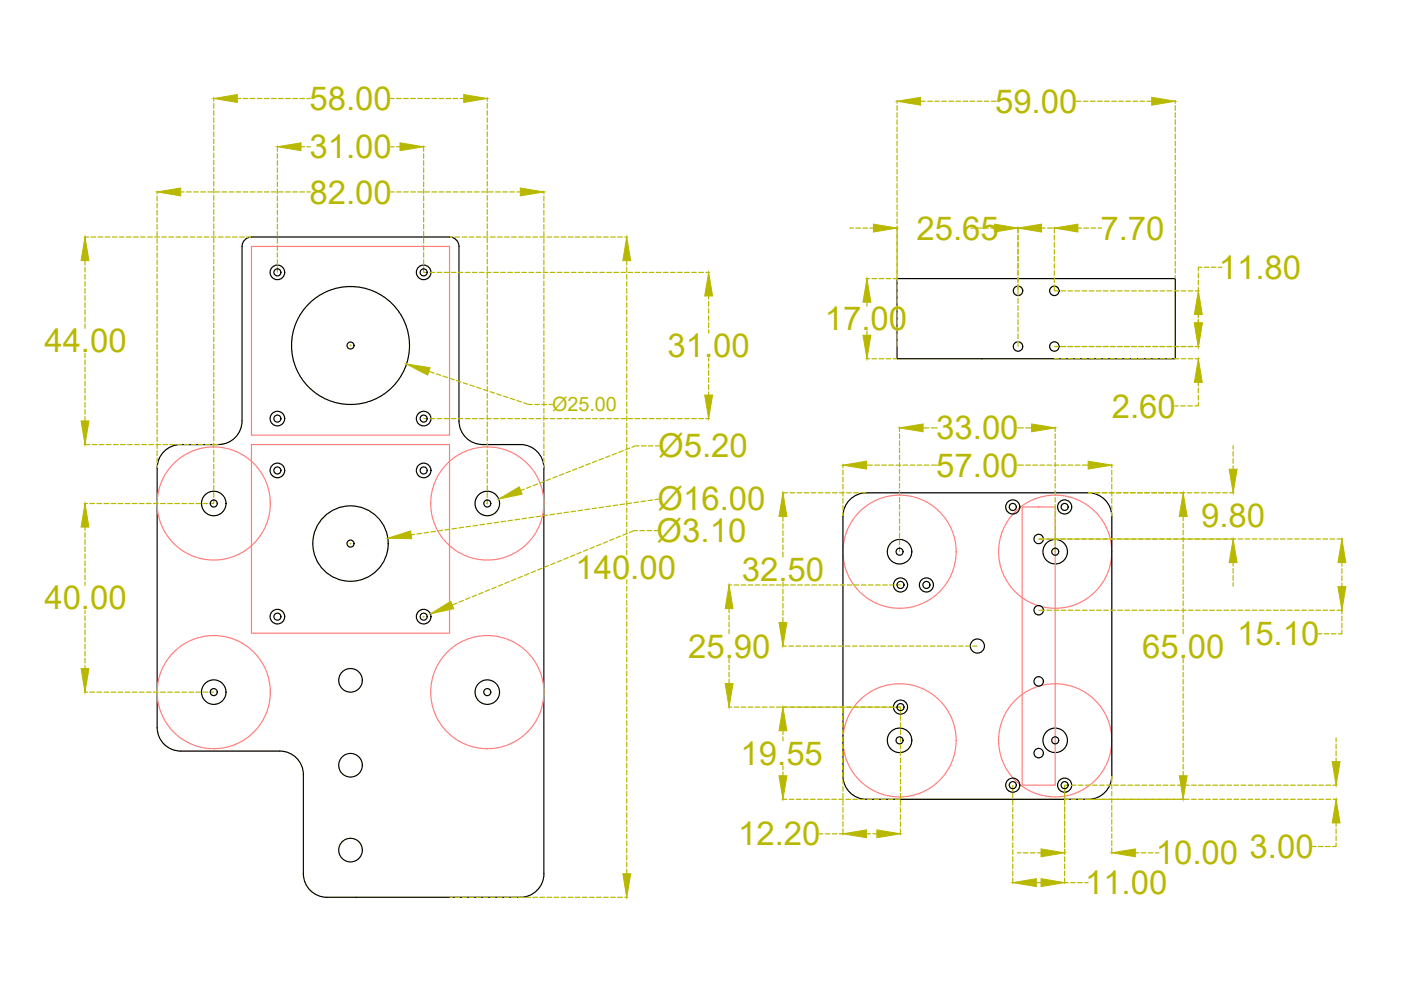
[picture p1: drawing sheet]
<svg xmlns="http://www.w3.org/2000/svg" width="297mm" height="210mm" viewBox="0 0 297 210" stroke-linecap="round" stroke-linejoin="round" font-family="sans-serif">
<defs><g id="words">
<g font-size="7" fill="#b8b800">
<text x="65.6" y="23.3">58.00</text>
<text x="211" y="23.9">59.00</text>
<text x="65.6" y="33.6">31.00</text>
<text x="65.6" y="43.2">82.00</text>
<text x="194.3" y="50.8">25.65</text>
<text x="233.3" y="50.8">7.70</text>
<text x="258.4" y="59.1">11.80</text>
<text x="174.9" y="70">17.00</text>
<text x="9.4" y="74.7">44.00</text>
<text x="141.5" y="75.7">31.00</text>
<text x="235.7" y="88.5">2.60</text>
<text x="198.5" y="93.2">33.00</text>
<text x="139.5" y="96.9">Ø5.20</text>
<text x="198.5" y="101.1">57.00</text>
<text x="139.4" y="108.2">Ø16.00</text>
<text x="254.7" y="111.8">9.80</text>
<text x="139.2" y="114.9">Ø3.10</text>
<text x="122" y="122.7">140.00</text>
<text x="157.3" y="123.2">32.50</text>
<text x="9.4" y="129.2">40.00</text>
<text x="262.3" y="136.8">15.10</text>
<text x="145.9" y="139.4">25.90</text>
<text x="242.2" y="139.4">65.00</text>
<text x="157" y="162.2">19.55</text>
<text x="156.5" y="179.2">12.20</text>
<text x="245" y="183.3">10.00</text>
<text x="264.9" y="181.9">3.00</text>
<text x="230" y="189.6">11.00</text>
</g>
<text font-size="4.2" fill="#b8b800" x="117" y="87.2">Ø25.00</text>
</g></defs>
<!-- layer: 0 -->
<g fill="none" stroke="#000" stroke-width=".25">
<path d="M190.2 59.1h59v17h-59zM33.3 99.3v55M33.3 99.2a5 5 0 0 1 5-5l8 .1a5 5 0 0 0 5-5.1v-36.9a2.01 2.01 0 0 1 2-2h42a1.99 1.99 0 0 1 2 1.9v37.1a5 5 0 0 0 5 4.9l8 .1a5 5 0 0 1 5 4.9M115.3 99.3v85.9a5 5 0 0 1-5 5h-34.8M180.5 105.7a5 5 0 0 1 3.2-1.2h47a5 5 0 0 1 5 5v55a5 5 0 0 1-5 5h-47a5 5 0 0 1-5-5v-55a5 5 0 0 1 1.8-3.8zM33.3 154.3a5 5 0 0 0 5 5h21"/>
<circle cx="58.8" cy="57.8" r="1.55"/>
<circle cx="89.8" cy="57.8" r="1.55"/>
<circle cx="74.3" cy="73.3" r="12.5"/>
<circle cx="215.8" cy="61.7" r="1"/>
<circle cx="215.8" cy="73.5" r="1"/>
<circle cx="223.5" cy="61.7" r="1"/>
<circle cx="223.5" cy="73.5" r="1"/>
<circle cx="58.8" cy="99.7" r="1.55"/>
<circle cx="58.8" cy="88.7" r="1.55"/>
<circle cx="89.8" cy="99.7" r="1.55"/>
<circle cx="89.8" cy="88.7" r="1.55"/>
<circle cx="45.3" cy="106.8" r="2.6"/>
<circle cx="74.3" cy="115.3" r="8"/>
<circle cx="103.3" cy="106.8" r="2.6"/>
<circle cx="190.7" cy="117" r="2.6"/>
<circle cx="214.7" cy="107.5" r="1.5"/>
<circle cx="220.2" cy="114.3" r="1"/>
<circle cx="223.7" cy="117" r="2.6"/>
<circle cx="225.7" cy="107.5" r="1.5"/>
<circle cx="58.8" cy="130.7" r="1.55"/>
<circle cx="89.8" cy="130.7" r="1.55"/>
<circle cx="190.9" cy="124" r="1.5"/>
<circle cx="196.4" cy="124" r="1.5"/>
<circle cx="207.2" cy="137" r="1.5"/>
<circle cx="220.2" cy="129.4" r="1"/>
<circle cx="45.3" cy="146.7" r="2.6"/>
<circle cx="103.3" cy="146.7" r="2.6"/>
<circle cx="190.7" cy="157" r="2.6"/>
<circle cx="190.9" cy="149.9" r="1.5"/>
<circle cx="220.2" cy="144.5" r="1"/>
<circle cx="220.2" cy="159.7" r="1"/>
<circle cx="223.7" cy="157" r="2.6"/>
<circle cx="214.7" cy="166.5" r="1.5"/>
<circle cx="225.7" cy="166.5" r="1.5"/>
</g>
<!-- layer: components -->
<g fill="none" stroke="#ff7f7f" stroke-width=".25">
<path d="M53.3 52.3h42v40h-42zM53.3 94.3h42v40h-42zM216.7 107.5h7v59h-7z"/>
<circle cx="45.3" cy="106.8" r="12"/>
<circle cx="103.3" cy="106.8" r="12"/>
<circle cx="190.7" cy="117" r="12"/>
<circle cx="223.7" cy="117" r="12"/>
<circle cx="45.3" cy="146.7" r="12"/>
<circle cx="103.3" cy="146.7" r="12"/>
<circle cx="190.7" cy="157" r="12"/>
<circle cx="223.7" cy="157" r="12"/>
</g>
<!-- layer: dimension -->
<g fill="none" stroke="#b8b800" stroke-width=".25">
<path d="M45.3 20.7v.8M45.3 22v.9M45.3 23.5v1M45.3 24.9v1.1M45.3 26.5v.9M45.3 28v.9M45.3 29.4v1.1M45.3 30.9v1.1M45.3 32.5v.9M45.3 34v.9M45.3 35.4v1.1M45.3 36.9v1.1"/>
<path d="M45.3 38.5v.9M45.3 39.9v1.1M50.3 20.9h.8M51.6 20.9h1M53.1 20.9h1M54.6 20.9h1M56.1 20.9h1M57.6 20.9h1M58.8 30.9v1.2M58.8 32.6v1M58.8 34.1v1M58.8 35.6v1"/>
<path d="M58.8 37.1v1M58.8 38.6v1M59.1 20.9h1M60.6 20.9h.9M62.1 20.9h1M63.5 20.9h1.1M63.8 31.1h.8M65.1 31.1h.7M65.1 20.9h.7M82.8 31.1h.8M82.8 20.9h.8M84.1 31.1h.7"/>
<path d="M84.1 20.9h1M85.6 20.9h1M87.1 20.9h1M88.6 20.9h1M89.8 30.9v1.2M89.8 32.6v1M89.8 34.1v1M89.8 35.6v1M89.8 37.1v1M89.8 38.6v1M90.1 20.9h1M91.6 20.9h1"/>
<path d="M93.1 20.9h1M94.6 20.9h1M96.1 20.9h1M97.6 20.9h.7M103.3 20.7v.8M103.3 22v.9M103.3 23.5v1M103.3 24.9v1.1M103.3 26.5v.9M103.3 28v.9M103.3 29.4v1.1M103.3 30.9v1.1"/>
<path d="M103.3 32.5v.9M103.3 34v.9M103.3 35.4v1.1M103.3 36.9v1.1M103.3 38.5v.9M103.3 39.9v1.1M190.2 21.3v.6M190.2 22.4v1M190.2 23.9v1M190.2 25.4v1M190.2 26.9v1M190.2 28.4v1"/>
<path d="M190.2 29.9v1M190.2 31.4v1M190.2 32.9v1M190.2 34.4v1M190.2 35.9v1M190.2 37.4v1M190.2 38.9v1M195.2 21.5h1M196.7 21.5h1M198.2 21.5h1M199.7 21.5h1M201.2 21.5h1"/>
<path d="M202.7 21.5h1M204.2 21.5h1M205.7 21.5h1M207.2 21.5h1M208.7 21.5h1M210.2 21.5h1M228.2 21.5h1M229.7 21.5h1M231.2 21.5h1M232.7 21.5h1M234.2 21.5h1M235.7 21.5h1"/>
<path d="M237.2 21.5h1M238.7 21.5h1M240.2 21.5h1M241.7 21.5h1M243.2 21.5h1M249.2 21.3v.6M249.2 22.4v1M249.2 23.9v1M249.2 25.4v1M249.2 26.9v1M249.2 28.4v1M249.2 29.9v1"/>
<path d="M249.2 31.4v1M249.2 32.9v1M249.2 34.4v1M249.2 35.9v1M249.2 37.4v1M249.2 38.9v1M17.8 50.3h1M18 55.3v.9M18 56.7v1M18 58.2v1M18 59.7v1M19.3 50.3h1"/>
<path d="M20.8 50.3h1M22.3 50.3h1M23.8 50.3h1M25.3 50.3h1M26.8 50.3h1M28.3 50.3h1M29.8 50.3h1M31.3 50.3h1M32.8 50.3h1M33.3 40.5v.6M33.3 41.6v1M33.3 43.1v1"/>
<path d="M33.3 44.6v1M33.3 46.1v1M33.3 47.6v1M33.3 49.1v1M33.3 50.6v1M33.3 52.1v1M33.3 53.6v1M33.3 55.1v1M33.3 56.6v1M33.3 58.1v1M33.3 59.6v1M34.3 50.3h1"/>
<path d="M35.8 50.3h1M37.3 50.3h1M38.3 40.7h.7M38.8 50.3h1M39.6 40.7h1M40.3 50.3h1M41 40.7h1.1M41.8 50.3h1M42.6 40.7h1M43.3 50.3h1M44.1 40.7h.9M44.8 50.3h1"/>
<path d="M45.3 41.4v1.1M45.3 43v.9M45.3 44.5v.9M45.3 45.9v1.1M45.3 47.4v1.1M45.3 49v.9M45.3 50.5v.9M45.3 51.9v1.1M45.3 53.4v1M45.3 55v.9M45.3 56.4v1M45.3 57.9v1.1"/>
<path d="M45.3 59.5v.9M45.6 40.7h1M46.3 50.3h1M47 40.7h1.1M47.8 50.3h1M48.6 40.7h.9M49.3 50.3h1M50.1 40.7h1M50.8 50.3h1M51.5 40.7h1.1M52.3 50.3h1M53.1 40.7h1"/>
<path d="M54.6 40.7h.9M56.1 40.7h1M57.5 40.7h1.1M58.8 40.1v1M58.8 41.6v1M58.8 43.1v1M58.8 44.6v1M58.8 46.1v1M58.8 47.6v1M58.8 49.1v1M58.8 50.6v1M58.8 52.1v1"/>
<path d="M58.8 53.6v1M58.8 55.1v1M58.8 56.6v1.1M59.1 40.7h1M60.6 40.7h.9M62.1 40.7h1M63.5 40.7h1.1M65.1 40.7h.7M82.8 40.7h.8M84.1 40.7h1M85.6 40.7h1M87.1 40.7h1"/>
<path d="M88.6 40.7h1M89.8 40.1v1M89.8 41.6v1M89.8 43.1v1M89.8 44.6v1M89.8 46.1v1M89.8 47.6v1M89.8 49.1v1M89.8 50.6v1M89.8 52.1v1M89.8 53.6v1M89.8 55.1v1"/>
<path d="M89.8 56.6v1.1M89.9 57.8h.8M90.1 40.7h1M91.2 57.8h1M91.6 40.7h1M92.7 57.8h.9M93.1 40.7h1M94.2 57.8h1M94.6 40.7h1M95.4 50.3h.6M95.6 57.8h1.1M96.1 40.7h1"/>
<path d="M96.5 50.3h1M97.2 57.8h.9M97.6 40.7h1M98 50.3h1M98.7 57.8h.9M99.1 40.7h1M99.5 50.3h1M100.1 57.8h1.1M100.6 40.7h1M101 50.3h1M101.6 57.8h1.1M102.1 40.7h1"/>
<path d="M102.5 50.3h1M103.2 57.8h.9M103.3 41.4v1.1M103.3 43v.9M103.3 44.5v.9M103.3 45.9v1.1M103.3 47.4v1.1M103.3 49v.9M103.3 50.5v.9M103.3 51.9v1.1M103.3 53.4v1M103.3 55v.9"/>
<path d="M103.3 56.4v1M103.3 57.9v1.1M103.3 59.5v.9M103.6 40.7h1M104 50.3h1M104.7 57.8h.9M105.1 40.7h1M105.5 50.3h1M106.1 57.8h1.1M106.6 40.7h1M107 50.3h1M107.7 57.8h1"/>
<path d="M108.1 40.7h1M108.5 50.3h1M109.2 57.8h.9M109.6 40.7h.7M110 50.3h1M110.7 57.8h1M111.5 50.3h1M112.1 57.8h1.1M113 50.3h1M113.7 57.8h1M114.5 50.3h1M115.2 57.8h.9"/>
<path d="M115.3 40.5v.6M115.3 41.6v1M115.3 43.1v1M115.3 44.6v1M115.3 46.1v1M115.3 47.6v1M115.3 49.1v1M115.3 50.6v1M115.3 52.1v1M115.3 53.6v1M115.3 55.1v1M115.3 56.6v1"/>
<path d="M115.3 58.1v1M115.3 59.6v1M116 50.3h1M116.6 57.8h1.1M117.5 50.3h1M118.1 57.8h1.1M119 50.3h1M119.7 57.8h.9M120.5 50.3h1M121.2 57.8h.9M122 50.3h1M122.6 57.8h1.1"/>
<path d="M123.5 50.3h1M124.1 57.8h1.1M125 50.3h1M125.7 57.8h.9M126.5 50.3h1M127.2 57.8h1M128 50.3h1M128.6 57.8h1.1M129.5 50.3h1M130.2 57.8h1M131 50.3h1M131.7 57.8h.9"/>
<path d="M132.5 50.3h.6M132.9 55.3v.9M132.9 56.7v1M132.9 58.2v1M132.9 59.7v1M133.2 57.8h1M134.6 57.8h1.1M136.2 57.8h.9M137.7 57.8h.9M139.1 57.8h1.1M140.6 57.8h1.1M142.2 57.8h.9"/>
<path d="M143.7 57.8h.9M145.1 57.8h1.1M146.6 57.8h1.1M148.2 57.8h.9M149.7 57.8h.7M180.2 48.4h.7M181.4 48.4h1M182.9 48.4h1M183.6 59.1h.8M184.4 48.4h.8M184.9 59.1h1M186.4 59.1h1"/>
<path d="M187.9 59.1h1M189.4 59.1h.7M190.2 40.4v1M190.2 41.9v1M190.2 43.4v1M190.2 44.9v1M190.2 46.4v1M190.2 47.9v1.4M190.2 49.4v1.4M190.2 50.9v1.4M190.2 52.4v1.4M190.2 53.9v1.4"/>
<path d="M190.2 55.4v1.4M190.2 56.9v1.4M190.2 58.4v1.4M205.8 48.4h.8M207.1 48.4h1M208.6 48.4h1M210.1 48.4h.7M215.8 48.2v1.2M215.8 49.8v1.1M215.8 51.3v1.1M215.8 52.8v1.1M215.8 54.3v1.1"/>
<path d="M215.8 55.8v1.1M215.8 57.3v1.1M215.8 58.8v1.1M220.8 48.4h.8M222.1 48.4h1M223.5 48.2v1.2M223.5 49.9v1M223.5 51.4v1M223.5 52.9v1M223.5 54.4v1M223.5 55.9v1M223.5 57.4v1"/>
<path d="M223.5 58.9v1M223.6 48.4h1M225.1 48.4h.7M228.5 48.4h.8M229.8 48.4h1M231.3 48.4h1M232.8 48.4h.7M249.2 40.4v1M249.2 41.9v1M249.2 43.4v1M249.2 44.9v1M249.2 46.4v1"/>
<path d="M249.2 47.9v1M249.2 49.4v1M249.2 50.9v1M249.2 52.4v1M249.2 53.9v1M249.2 55.4v1M249.2 56.9v1M249.2 58.4v.6M254.1 57.9v1M254.1 59.4v1M254.8 56.7h-.7v.7M255.3 56.7h1"/>
<path d="M256.8 56.7h1M258.3 56.7h.8M18 61.2v1M18 62.7v1M18 64.2v1M18 65.7v1M18 67.2v1M18 68.7v.9M18 74.9v.9M18 76.3v1M18 77.8v1M18 79.3v1"/>
<path d="M33.3 61.1v1M33.3 62.6v1M33.3 64.1v1M33.3 65.6v1M33.3 67.1v1M33.3 68.6v1M33.3 70.1v1M33.3 71.6v1M33.3 73.1v1M33.3 74.6v1M33.3 76.1v1M33.3 77.6v1"/>
<path d="M33.3 79.1v1M45.3 61v.9M45.3 62.4v1.1M45.3 63.9v1.1M45.3 65.5v.9M45.3 67v.9M45.3 68.4v1.1M45.3 69.9v1M45.3 71.5v.9M45.3 72.9v1M45.3 74.4v1.1M45.3 75.9v1"/>
<path d="M45.3 77.5v.9M45.3 78.9v1.1M74.2 73.3h.2M74.3 73.2v.1M90.9 78.8l1.1 .3M92.5 79.3l1 .3M93.9 79.7l1 .4M103.3 61v.9M103.3 62.4v1.1M103.3 63.9v1.1M103.3 65.5v.9M103.3 67v.9"/>
<path d="M103.3 68.4v1.1M103.3 69.9v1M103.3 71.5v.9M103.3 72.9v1M103.3 74.4v1.1M103.3 75.9v1M103.3 77.5v.9M103.3 78.9v1.1M115.3 61.1v1M115.3 62.6v1M115.3 64.1v1M115.3 65.6v1"/>
<path d="M115.3 67.1v1M115.3 68.6v1M115.3 70.1v1M115.3 71.6v1M115.3 73.1v1M115.3 74.6v1M115.3 76.1v1M115.3 77.6v1M115.3 79.1v1M132.9 61.2v1M132.9 62.7v1M132.9 64.2v1"/>
<path d="M132.9 65.7v1M132.9 67.2v1M132.9 68.7v1M132.9 70.2v1M132.9 71.7v1M132.9 73.2v1M132.9 74.7v1M132.9 76.2v1M132.9 77.7v1M132.9 79.2v1M150.2 62.8v.6M150.2 63.9v1"/>
<path d="M150.2 65.4v1M150.2 66.9v1M150.2 68.4v1M150.2 69.9v.7M150.2 75.9v.7M150.2 77.1v1M150.2 78.6v1M183.6 76.1h.8M183.8 64.1v.8M183.8 70.2v.9M184.9 76.1h1M186.4 76.1h1"/>
<path d="M187.9 76.1h1M189.4 76.1h.7M190.2 60.3v1M190.2 61.8v1M190.2 63.3v1M190.2 64.8v1M190.2 66.3v1M190.2 67.8v1M190.2 69.3v1M190.2 70.8v1M190.2 72.3v1.1M215.8 60.3v1.3"/>
<path d="M215.8 61.8v1M215.8 63.3v1M215.8 64.8v1M215.8 66.3v1M215.8 67.8v1M215.8 69.3v1M215.8 70.8v1M215.8 72.3v1.1M223.5 60.4v1.2M223.6 76.1h.8M223.6 73.5h.8M223.6 61.7h.8"/>
<path d="M224.9 76.1h1M224.9 73.5h1M224.9 61.7h1M226.4 76.1h1M226.4 73.5h1M226.4 61.7h1M227.9 76.1h1M227.9 73.5h1M227.9 61.7h1M229.4 76.1h1M229.4 73.5h1M229.4 61.7h1"/>
<path d="M230.9 76.1h1M230.9 73.5h1M230.9 61.7h1M232.4 76.1h1M232.4 73.5h1M232.4 61.7h1M233.9 76.1h1M233.9 73.5h1M233.9 61.7h1M235.4 76.1h1M235.4 73.5h1M235.4 61.7h1"/>
<path d="M236.9 76.1h1M236.9 73.5h1M236.9 61.7h1M238.4 76.1h1M238.4 73.5h1M238.4 61.7h1M239.9 76.1h1M239.9 73.5h1M239.9 61.7h1M241.4 76.1h1M241.4 73.5h1M241.4 61.7h1"/>
<path d="M242.9 76.1h1M242.9 73.5h1M242.9 61.7h1M244.4 76.1h1M244.4 73.5h1M244.4 61.7h1M245.9 76.1h1M245.9 73.5h1M245.9 61.7h1M247.4 76.1h1M247.4 73.5h1M247.4 61.7h1"/>
<path d="M248.9 76.1h1M248.9 73.5h1M248.9 61.7h1M250.4 76.1h1M250.4 73.5h1M250.4 61.7h1M251.9 76.1h1M251.9 73.5h1M251.9 61.7h1M253.4 76.1h.9M253.4 73.5h.9M253.4 61.7h.9"/>
<path d="M254.1 60.9v.8M254.1 63.5v.7M254.1 64.7v1M254.1 66.2v1.1M254.1 67.7v.8M17.8 94.3h1.2M18 80.8v1M18 82.3v1M18 83.8v1M18 85.3v1M18 86.8v1M18 88.3v1"/>
<path d="M19.5 94.3h1M21 94.3h1.1M22.5 94.3h1M24 94.3h1M25.5 94.3h1.1M27 94.3h1M28.6 94.3h.9M30 94.3h1M31.5 94.3h1.1M33 94.3h1M33.3 80.6v1M33.3 82.1v1"/>
<path d="M33.3 83.6v1M33.3 85.1v1M33.3 86.6v1M33.3 88.1v1M33.3 89.6v1M33.3 91.1v1M33.3 92.6v1M33.3 94.1v1M33.3 95.6v1M33.3 97.1v1M33.3 98.6v.6M34.6 94.3h.9"/>
<path d="M36 94.3h1M37.5 94.3h1.1M39 94.3h1M40.6 94.3h.9M42 94.3h1M43.5 94.3h1M45 94.3h1.2M45.3 80.4v1.1M45.3 82v.9M45.3 83.4v1M45.3 84.9v1.1M45.3 86.4v1"/>
<path d="M45.3 88v.9M45.3 89.4v1M45.3 90.9v1.1M45.3 92.4v1M45.3 94v.9M45.3 95.4v1M45.3 96.9v1M45.3 98.4v1M45.3 99.9v1M89.9 88.8h.8M91.2 88.8h1M92.7 88.8h.9"/>
<path d="M94.2 88.8h1M95.4 80.2l.9 .3M95.6 88.8h1.1M96.8 80.7l.9 .3M97.2 88.8h.9M98.2 81.2l1 .3M98.7 88.8h.9M99.6 81.6l1 .3M100.1 88.8h1.1M101 82.1l1 .3M101.6 88.8h1.1M102.5 82.6l.9 .3"/>
<path d="M103.2 88.8h.9M103.3 80.4v1.1M103.3 82v.9M103.3 83.4v1M103.3 84.9v1.1M103.3 86.4v1M103.3 88v.9M103.3 89.4v1M103.3 90.9v1.1M103.3 92.4v1M103.3 94v.9M103.3 95.4v1"/>
<path d="M103.3 96.9v1M103.3 98.4v1M103.3 99.9v1M103.9 83l.9 .3M104.7 88.8h.9M105.3 83.5l1 .3M106.1 88.8h1.1M106.7 84l1 .3M107.7 88.8h1M108.2 84.4l.9 .4M109.2 88.8h.9M109.6 84.9l.9 .3"/>
<path d="M110.7 88.8h1M111 85.4l1.1 .4h.8M112.1 88.8h1.1M113.4 85.8h1M113.7 88.8h1M114.9 85.8h1M115.2 88.8h.9M115.3 80.6v1M115.3 82.1v1M115.3 83.6v1M115.3 85.1v1M115.3 86.6v1"/>
<path d="M115.3 88.1v1M115.3 89.6v1M115.3 91.1v1M115.3 92.6v1M115.3 94.1v1M115.3 95.6v1M115.3 97.1v1M115.3 98.6v.6M116.4 85.8h.7M116.6 88.8h1.1M118.1 88.8h1.1M119.7 88.8h.9"/>
<path d="M120.9 99.9l-.9 .4M121.2 88.8h.9M122.3 99.4l-.9 .3M122.6 88.8h1.1M123.7 98.8l-.9 .4M124.1 88.8h1.1M125.1 98.3l-.9 .3M125.7 88.8h.9M126.5 97.7l-.9 .4M127.2 88.8h1M127.9 97.2l-.9 .4M128.6 88.8h1.1"/>
<path d="M129.3 96.6l-.9 .4M130.2 88.8h1M130.7 96.1l-.9 .4M131.7 88.8h.9M132.1 95.5l-.9 .4M132.9 80.7v1M132.9 82.2v1M132.9 83.7v1M132.9 85.2v1M132.9 86.7v1M132.9 88.2v1M132.9 89.7v1"/>
<path d="M132.9 91.2v1M132.9 92.7v1M132.9 94.2v1M132.9 95.7v1M132.9 97.2v1M132.9 98.7v1M133.2 88.8h1M133.5 95l-.9 .4M134.6 88.8h1.1M135.5 94.5h-.8l-.7 .3M136 94.5h1M136.2 88.8h.9"/>
<path d="M137.5 94.5h1M137.7 88.8h.9M139 94.5h.7M139.1 88.8h1.1M140.6 88.8h1.1M142.2 88.8h.9M143.7 88.8h.9M145.1 88.8h1.1M146.6 88.8h1.1M148.2 88.8h.9M149.7 88.8h.7M150.2 80.1v1"/>
<path d="M150.2 81.6v1M150.2 83.1v.7M178.7 98.4v.8M178.7 99.7v1M183.7 98.6h1.3M185.5 98.6h1M187 98.6h1M188.5 98.6h1M190 98.6h1M190.7 90.5v1M190.7 92v1M190.7 93.5v1"/>
<path d="M190.7 95v1M190.7 96.5v1M190.7 98v1M190.7 99.5v1M191.5 98.6h1M193 98.6h1M194.5 98.6h1M195.7 90.7h1.3M196 98.6h1M197.5 98.6h1.2M197.5 90.7h1.2M215.7 98.6h1.3"/>
<path d="M215.7 90.7h1.3M217.5 98.6h1M217.5 90.7h1.2M219 98.6h1M220.5 98.6h1M222 98.6h1M223.5 98.6h1M223.7 90.5v1M223.7 92v1M223.7 93.5v1M223.7 95v1M223.7 96.5v1"/>
<path d="M223.7 98v1M223.7 99.5v1M225 98.6h1M226.5 98.6h1M228 98.6h1M229.5 98.6h1.2M235.7 98.4v.8M235.7 99.7v1M249.1 86.1h.7M250.3 86.1h1M251.8 86.1h1M254.1 85.3v.8h-.8"/>
<path d="M254.1 81.1v.7M254.1 82.3v1M254.1 83.8v1M261.4 94.5v.7M261.4 95.7v1M261.4 97.2v1M261.4 98.7v.8M17.8 106.8h.7M18 111.8v.6M18 112.9v1M18 114.4v1M18 115.9v1"/>
<path d="M18 117.4v1M18 118.9v1M19 106.8h1.1M20.5 106.8h1M22.1 106.8h.9M23.5 106.8h1M25 106.8h1M26.6 106.8h.9M28 106.8h1M29.5 106.8h1.1M31 106.8h1M32.6 106.8h.9"/>
<path d="M34 106.8h1M35.5 106.8h1.1M37 106.8h1M38.6 106.8h.9M40 106.8h1M41.5 106.8h1.1M43 106.8h1M44.5 106.8h.8M45.3 101.4v1.1M45.3 102.9v1M45.3 104.5v.9M45.3 105.9v.8"/>
<path d="M74.2 115.3h.2M74.3 115.2v.1M87.9 113.3l-.7 .1M89.4 113.1l-1 .1M90.9 112.9l-1 .1M92.4 112.7l-1 .1M93.8 112.4l-1 .2M95.3 112.2l-1 .2M96.8 112l-1 .1M98.3 111.8l-1 .1M99.8 111.6l-1 .1M101.3 111.4l-1 .1"/>
<path d="M102.8 111.1l-1 .2M103.2 106.8h.2M103.3 101.4v1.1M103.3 102.9v1M103.3 104.5v.9M103.3 105.9v.9M104.2 110.9l-1 .2M105.7 110.7l-1 .2M107.2 110.5l-1 .2M108.7 110.3l-1 .1M110.2 110.1l-1 .1M111.1 103.7l-.7 .3"/>
<path d="M111.7 109.9l-1 .1M112.5 103.2l-.9 .3M113.1 109.6l-1 .2M113.9 102.6l-.9 .4M114.6 109.4l-1 .2M115.3 102.1l-.9 .3M116.1 109.2l-1 .2M116.3 119.9l-.9 .4M116.7 101.5l-.9 .4M117.6 109l-1 .1M117.7 119.4l-.9 .3M118.1 101l-.9 .3"/>
<path d="M119.1 108.8l-1 .1M119.1 118.8l-1 .4M119.5 100.4l-.9 .4M120.5 118.2l-1 .4M120.6 108.6l-1 .1M121.9 117.6l-1 .4M122 108.4l-.9 .1M123.2 117.1l-.9 .4M123.5 108.1l-1 .2M124.6 116.5l-.9 .4M125 107.9l-1 .2M126 115.9l-.9 .4"/>
<path d="M126.5 107.7l-1 .2M127.4 115.4l-.9 .4M128 107.5l-1 .1M128.8 114.8l-.9 .4M129.5 107.3l-1 .1M130.2 114.2l-.9 .4M131 107.1l-1 .1M131.6 113.7l-1 .3M132.4 106.9l-.9 .1M132.9 100.2v1M132.9 101.7v1M132.9 103.2v1"/>
<path d="M132.9 104.7v1M132.9 106.2v1M132.9 107.7v1M132.9 109.2v1M132.9 110.7v1M132.9 112.2v1M132.9 113.7v1M132.9 115.2v1M132.9 116.7v.9M133 113.1l-1 .4M133.9 106.7l-1 .1M135.2 112.5h-.8l-1 .4"/>
<path d="M135.4 106.4l-1 .2M135.7 112.5h1M136.9 106.2l-1 .2M137.2 112.5h1M138.4 106l-1 .1M138.7 112.5h.7M139.6 105.8l-.7 .1M165.8 104.5h1.2M166 109.5v1M166 111v1M166 112.5v1M166 114v1"/>
<path d="M166 115.5v1M166 117v1.1M167.5 104.5h1M169 104.5h1M170.5 104.5h1M172 104.5h1M173.5 104.5h1M175 104.5h1M176.5 104.5h1M178 104.5h1M178.7 101.2v1M178.7 102.7v1"/>
<path d="M178.7 104.2v1M178.7 105.7v1M178.7 107.2v1M178.7 108.7v.7M179.5 104.5h1M181 104.5h1M182.5 104.5h1.2M190.7 101v1M190.7 102.5v1M190.7 104v1M190.7 105.5v1M190.7 107v1"/>
<path d="M190.7 108.5v1M190.7 110v1M190.7 111.5v1M190.7 113v1M190.7 114.5v1M190.7 116v.9M220.3 114.3h1.2M221.7 114.3h1.3M223.2 114.3h1.3M223.7 101v1M223.7 102.5v1M223.7 104v1"/>
<path d="M223.7 105.5v1M223.7 107v1M223.7 108.5v1M223.7 110v1M223.7 111.5v1M223.7 113v1M223.7 114.5v1M223.7 116v.9M224.7 114.3h1.3M226.2 114.3h1.3M227.7 114.3h1.3M229.2 114.3h1.3"/>
<path d="M230.7 114.3h1.3M230.8 104.5h.9M232.2 104.5h1M232.2 114.3h1.3M233.7 104.5h1M233.7 114.3h1.3M235.2 104.5h1M235.2 114.3h1.3M235.7 101.2v1M235.7 102.7v1M235.7 104.2v1M235.7 105.7v1"/>
<path d="M235.7 107.2v1M235.7 108.7v.7M236.7 104.5h1M236.7 114.3h1.3M238.2 104.5h1M238.2 114.3h1.3M239.7 104.5h1M239.7 114.3h1.3M241.2 104.5h1M241.2 114.3h1.3M242.7 104.5h1M242.7 114.3h1.3"/>
<path d="M244.2 104.5h1M244.2 114.3h1.3M245.7 104.5h1M245.7 114.3h1.3M247.2 104.5h1M247.2 114.3h1.3M248.7 104.5h1M248.7 114.3h1.3M250.2 104.5h1M250.2 114.3h1.3M250.9 109.5v.9M250.9 110.9v1"/>
<path d="M250.9 112.4v1M250.9 113.9v1M250.9 115.4v1M250.9 116.9v1M250.9 118.4v1M250.9 119.9v1M251.7 104.5h1M251.7 114.3h1.3M253.2 104.5h1M253.2 114.3h1.3M254.7 104.5h1M254.7 114.3h1.3"/>
<path d="M256.2 104.5h1M256.2 114.3h1.3M257.7 104.5h1M257.7 114.3h1.3M259.2 104.5h1M259.2 114.3h1.3M260.7 104.5h.9M260.7 114.3h1.3M261.4 119.3v.7M262.5 114.3h1M264 114.3h1M265.5 114.3h1"/>
<path d="M267 114.3h1M268.5 114.3h1M270 114.3h1M271.5 114.3h1M273 114.3h1M274.5 114.3h1M276 114.3h1M277.5 114.3h1M279 114.3h1M280.5 114.3h1M282 114.3h1M283.5 114.3h1.2"/>
<path d="M284.5 119.3v.8M18 120.4v1M18 121.9v1M18 123.4v.7M18 129.4v.7M18 130.6v1M18 132.1v1M18 133.6v1M18 135.1v1M18 136.6v1M18 138.1v1M18 139.6v1"/>
<path d="M89.7 130.8h.2M89.8 130.7v.1M96.9 127.9l-1 .4M98.3 127.3l-1 .4M99.6 126.7l-.9 .4M101 126.2l-.9 .3M102.4 125.6l-.9 .4M103.8 125l-.9 .4M105.2 124.5l-.9 .3M106.6 123.9l-.9 .4M108 123.3l-1 .4M109.4 122.8l-1 .3"/>
<path d="M110.8 122.2l-1 .4M112.1 121.6l-.9 .4M113.5 121.1l-.9 .3M114.9 120.5l-.9 .4M132.9 122.9v.9M132.9 124.3v1M132.9 125.8v1M132.9 127.3v1M132.9 128.8v1M132.9 130.3v1M132.9 131.8v1M132.9 133.3v1"/>
<path d="M132.9 134.8v1M132.9 136.3v1M132.9 137.8v1M132.9 139.3v1M154.4 124h.7M154.6 129v.9M154.6 130.4v1M154.6 131.9v1M154.6 133.4v.9M154.6 139.6v.9M155.6 124h1M157.1 124h1"/>
<path d="M158.6 124h1M160.1 124h1M161.6 124h1M163.1 124h1M164.6 124h1M165.8 137h.9M166 123.4v1M166 124.9v1M166 126.4v1M166 127.9v1M166 129.4v1M166 130.9v1.1"/>
<path d="M166.1 124h1M167.2 137h1M167.6 124h1M168.7 137h1M169.1 124h1M170.2 137h1M170.6 124h1M171.7 137h1M172.1 124h1M173.2 137h1M173.6 124h1M174.7 137h1"/>
<path d="M175.1 124h1M176.2 137h1M176.6 124h1M177.7 137h1M178.1 124h1M179.2 137h1M179.6 124h1M180.7 137h1M181.1 124h1M182.2 137h1M182.6 124h1M183.7 137h1"/>
<path d="M184.1 124h1M185.2 137h1M185.6 124h1M186.7 137h1M187.1 124h1M188.2 137h1M188.6 124h1M189.7 137h1M190.1 124h.8M191.2 137h1M192.7 137h1M194.2 137h1"/>
<path d="M195.7 137h1M197.2 137h1M198.7 137h1M200.2 137h1M201.7 137h1M203.2 137h1M204.7 137h1M206.2 137h1M220.3 129.4h1.2M222 129.4h1M223.5 129.4h1M225 129.4h1"/>
<path d="M226.5 129.4h1M228 129.4h1M229.5 129.4h1M231 129.4h1M232.5 129.4h1M234 129.4h1M235.5 129.4h1M237 129.4h1M238.5 129.4h1M240 129.4h1M241.5 129.4h1M243 129.4h1"/>
<path d="M244.5 129.4h1M246 129.4h1M247.5 129.4h1M249 129.4h1M250.5 129.4h1M250.9 121.4v1M250.9 122.9v1M250.9 124.4v1M250.9 125.9v1M250.9 127.4v1M250.9 128.9v1M250.9 130.4v1"/>
<path d="M250.9 131.9v1M250.9 133.4v.9M250.9 139.6v1M252 129.4h1M253.5 129.4h1M255 129.4h1M256.5 129.4h1M258 129.4h1M259.5 129.4h1M261 129.4h1M261.4 120.5v1M261.4 122v1"/>
<path d="M261.4 123.5v.8M262.5 129.4h1M264 129.4h1M265.5 129.4h1M267 129.4h1M268.5 129.4h1M270 129.4h1M271.5 129.4h1M273 129.4h1M274.5 129.4h1M276 129.4h1M277.5 129.4h1"/>
<path d="M279 129.4h1M279.5 134.4h.8M280.5 129.4h1M280.8 134.4h1M282 129.4h1M282.3 134.4h1M283.5 129.4h1.2M284.5 133.6v.8h-.7M284.5 120.6v1M284.5 122.1v1M284.5 123.6v.8M284.5 129.4v.7"/>
<path d="M284.5 130.6v1M284.5 132.1v1M17.8 146.8h.7M18 141.1v.7M19 146.8h1.1M20.5 146.8h1M22.1 146.8h.9M23.5 146.8h1M25 146.8h1M26.6 146.8h.9M28 146.8h1M29.5 146.8h1.1"/>
<path d="M31 146.8h1M32.6 146.8h.9M34 146.8h1M35.5 146.8h1.1M37 146.8h1M38.6 146.8h.9M40 146.8h1M41.5 146.8h1.1M43 146.8h1M44.5 146.8h.8M132.9 140.8v1M132.9 142.3v1"/>
<path d="M132.9 143.8v1M132.9 145.3v1M132.9 146.8v1M132.9 148.3v1M132.9 149.8v1M132.9 151.3v1M132.9 152.8v1M132.9 154.3v1M132.9 155.8v1M132.9 157.3v1M132.9 158.8v1M154.4 149.9h.7"/>
<path d="M154.6 141v1M154.6 142.5v1M154.6 144v.9M155.6 149.9h1M157.1 149.9h1M158.6 149.9h1M160.1 149.9h1M161.6 149.9h1M163.1 149.9h1M164.6 149.9h1M165.8 149.9h1.3M166 154.9v.8"/>
<path d="M166 156.2v.9M167.3 149.9h1.3M168.8 149.9h1.3M170.3 149.9h1.3M171.8 149.9h1.3M173.3 149.9h1.3M174.8 149.9h1.3M176.3 149.9h1.3M177.8 149.9h1.3M178.7 150v1.2M178.7 151.7v1M178.7 153.2v1"/>
<path d="M178.7 154.7v1M178.7 156.2v1M178.7 157.7v1M178.7 159.2v1M179.3 149.9h1.3M180.8 149.9h1.3M182.3 149.9h1.3M183.8 149.9h1.3M185.3 149.9h1.3M186.8 149.9h1.3M188.3 149.9h1.3M189.8 149.9h1.1"/>
<path d="M190.9 150v1.2M190.9 151.7v1M190.9 153.2v1M190.9 154.7v1M190.9 156.2v1M190.9 157.7v1M190.9 159.2v1M250.9 141v1.1M250.9 142.6v1M250.9 144.1v.9M250.9 145.6v1M250.9 147v1.1"/>
<path d="M250.9 148.6v1M250.9 150.1v.9M250.9 151.6v1M250.9 153v1.1M250.9 154.6v.9M250.9 156.1v.9M250.9 157.5v1.1M250.9 159v1.1M283.3 156.5v.7M283.3 157.7v1M283.3 159.2v1M132.9 160.3v1"/>
<path d="M132.9 161.8v1M132.9 163.3v1M132.9 164.8v1M132.9 166.3v1M132.9 167.8v1M132.9 169.3v1M132.9 170.8v1M132.9 172.3v1M132.9 173.8v1M132.9 175.3v1M132.9 176.8v1M132.9 178.3v1"/>
<path d="M132.9 179.8v1M165.8 169.5h1M166 162.4v.8M166 163.7v.8M167.3 169.5h1M168.8 169.5h1M170.3 169.5h1M171.8 169.5h1M173.3 169.5h1M173.7 176.8h.8M174.8 169.5h1M175 176.8h1"/>
<path d="M176.3 169.5h1M176.5 176.8h1M177.8 169.5h1M178 176.8h.7M178.7 160.7v1M178.7 162.2v1M178.7 163.7v1M178.7 165.2v1M178.7 166.7v1M178.7 168.2v1M178.7 169.7v1M178.7 171.2v1"/>
<path d="M178.7 172.7v1M178.7 174.2v1M178.7 175.7v1.3M179.3 169.5h1M180.8 169.5h1M182.3 169.5h1M183.7 176.8h.9M183.8 169.5h1M185.1 176.8h.8M185.3 169.5h1M186.8 169.5h1M188.3 169.5h1"/>
<path d="M189.8 169.5h1.1M190.9 160.7v1M190.9 162.2v1M190.9 163.7v1M190.9 165.2v1M190.9 166.7v1M190.9 168.2v1M190.9 169.7v1M190.9 171.2v1M190.9 172.7v1M190.9 174.2v1M190.9 175.7v1.3"/>
<path d="M214.7 166.5v1.2M214.7 168.2v1M214.7 169.7v1M214.7 171.2v1M214.7 172.7v1M214.7 174.2v1M214.7 175.7v1M214.7 177.2v1M214.7 178.7v1M225.7 166.5v1.2M225.7 168v1.2M225.7 169.5v1.2"/>
<path d="M225.7 171v1.2M225.7 172.5v1.2M225.7 174v1.2M225.7 175.5v1.2M225.7 177v1.2M225.7 178.5v1.2M225.8 169.5h.8M225.8 166.5h.8M227.1 169.5h1M227.1 166.5h1M228.6 169.5h1M228.6 166.5h1"/>
<path d="M230.1 169.5h20.9M230.1 166.5h1M231.6 166.5h1M233.1 166.5h1M234.6 166.5h1M235.7 164.5v1.3M235.7 166.3v1M235.7 167.8v1M235.7 169.3v1M235.7 170.8v1M235.7 172.3v1M235.7 173.8v1"/>
<path d="M235.7 175.3v1M235.7 176.8v1M235.7 178.3v1M235.7 179.8v1.2M236.1 166.5h1M237.6 166.5h1M239.1 166.5h1M240.6 166.5h1M242.1 166.5h1M243.6 166.5h1M245.1 166.5h1M246.6 166.5h1"/>
<path d="M248.1 166.5h1M249.6 166.5h1M250.9 160.6v.9M250.9 162.1v1M250.9 163.5v1M251.1 169.5h1M251.1 166.5h1M252.6 169.5h1M252.6 166.5h1M254.1 169.5h1M254.1 166.5h1M255.6 169.5h1"/>
<path d="M255.6 166.5h1M257.1 169.5h1M257.1 166.5h1M258.6 169.5h1M258.6 166.5h1M260.1 169.5h1M260.1 166.5h1M261.6 169.5h1M261.6 166.5h1M263.1 169.5h1M263.1 166.5h1M264.6 169.5h1"/>
<path d="M264.6 166.5h1M266.1 169.5h1M266.1 166.5h1M267.6 169.5h1M267.6 166.5h1M269.1 169.5h1M269.1 166.5h1M270.6 169.5h1M270.6 166.5h1M272.1 169.5h1M272.1 166.5h1M273.6 169.5h1"/>
<path d="M273.6 166.5h1M275.1 169.5h1M275.1 166.5h1M276.6 169.5h1M276.6 166.5h1M278.1 169.5h1M278.1 166.5h1M278.3 179.5h.7M279.5 179.5h1M279.6 169.5h1M279.6 166.5h1M281 179.5h1"/>
<path d="M281.1 169.5h1M281.1 166.5h1M282.6 169.5h.9M282.6 166.5h.9M283.3 178.7v.8h-.8M283.3 160.7v.8M283.3 174.5v.7M283.3 175.7v1M283.3 177.2v1M95.4 190.2h.6M96.5 190.2h1M98 190.2h1"/>
<path d="M99.5 190.2h1M101 190.2h1M102.5 190.2h1M104 190.2h1M105.5 190.2h1M107 190.2h1M108.5 190.2h1M110 190.2h1M111.5 190.2h1M113 190.2h1M114.5 190.2h1M116 190.2h1"/>
<path d="M117.5 190.2h1M119 190.2h1M120.5 190.2h1M122 190.2h1M123.5 190.2h1M125 190.2h1M126.5 190.2h1M128 190.2h1M129.5 190.2h1M131 190.2h1M132.5 190.2h.6M132.9 181.3v1"/>
<path d="M132.9 182.8v1M132.9 184.3v1M214.7 180.2v1M214.7 181.7v1M214.7 183.2v1M214.7 184.7v1M214.7 186.2v1.1M215.7 180.8h.8M217 180.8h1M218.5 180.8h1M219.7 187.1h1M220 180.8h.7"/>
<path d="M225.7 180v1.2M225.7 181.7v1M225.7 183.2v1M225.7 184.7v1M225.7 186.2v1.1M225.7 187.1h.8M227 187.1h1M228.5 187.1h1M230 187.1h.7M240.7 180.8h.8M242 180.8h1M243.5 180.8h1"/>
<path d="M245 180.8h.7"/>
</g>
<g fill="#b8b800" stroke="#b8b800" stroke-width=".21">
<path d="M132.9 50.3l.8 5h-1.6z"/>
<path d="M132.1 185.3h1.6l-.8 4.9z"/>
<path d="M33.3 40.7l5-.8v1.6z"/>
<path d="M110.3 39.9l5 .8-5 .8z"/>
<path d="M18 50.3l.9 5h-1.7z"/>
<path d="M17.2 89.3h1.7l-.9 5z"/>
<path d="M150.2 57.8l.9 5h-1.7z"/>
<path d="M149.4 83.8h1.7l-.9 5z"/>
<path d="M58.8 31.1l5-.8v1.6z"/>
<path d="M84.8 30.3l5 .8-5 .8z"/>
<path d="M86.2 77.2l5 .8-.5 1.5z"/>
<path d="M82.2 114.1l4.9-1.5 .2 1.6z"/>
<path d="M91.2 130.2l4.4-2.7 .6 1.5z"/>
<path d="M18 106.8l.9 5h-1.7z"/>
<path d="M17.2 141.8h1.7l-.9 5z"/>
<path d="M45.3 20.9l5-.9v1.7z"/>
<path d="M98.3 20l5 .9-5 .8z"/>
<path d="M105.7 105.8l4.4-2.6 .6 1.6z"/>
<path d="M250.9 104.5l.8 5h-1.7z"/>
<path d="M250 164.5h1.7l-.8 5z"/>
<path d="M178.7 98.6l5-.8v1.7z"/>
<path d="M230.7 97.8l5 .8-5 .9z"/>
<path d="M190.7 90.7l5-.8v1.6z"/>
<path d="M218.7 89.9l5 .8-5 .8z"/>
<path d="M166 104.5l.8 5h-1.6z"/>
<path d="M165.2 132h1.6l-.8 5z"/>
<path d="M185.9 176l5 .8-5 .8z"/>
<path d="M178.7 176.8l5-.8v1.6z"/>
<path d="M166 149.9l.8 5h-1.6z"/>
<path d="M165.2 164.5h1.6l-.8 5z"/>
<path d="M154.6 124l.8 5h-1.6z"/>
<path d="M153.8 144.9h1.6l-.8 5z"/>
<path d="M214.7 187.1l5-.8v1.7z"/>
<path d="M220.7 186.3l5 .8-5 .9z"/>
<path d="M220.7 180l5 .8-5 .9z"/>
<path d="M235.7 180.8l5-.8v1.7z"/>
<path d="M282.5 161.5h1.6l-.8 5z"/>
<path d="M283.3 169.5l.8 5h-1.6z"/>
<path d="M260.6 99.5h1.7l-.9 5z"/>
<path d="M261.4 114.3l.9 5h-1.7z"/>
<path d="M284.5 114.3l.8 5h-1.6z"/>
<path d="M283.7 124.4h1.6l-.8 5z"/>
<path d="M190.2 21.5l5-.9v1.7z"/>
<path d="M244.2 20.6l5 .9-5 .8z"/>
<path d="M183 71.1h1.6l-.8 5z"/>
<path d="M183.8 59.1l.8 5h-1.6z"/>
<path d="M210.8 47.5l5 .9-5 .8z"/>
<path d="M223.5 48.4l5-.9v1.7z"/>
<path d="M253.2 68.5h1.7l-.8 5z"/>
<path d="M254.1 61.7l.8 5h-1.7z"/>
<path d="M215.8 48.4l5-.9v1.7z"/>
<path d="M185.2 47.5l5 .9-5 .8z"/>
<path d="M254.1 76.1l.8 5h-1.7z"/>
</g>
<!-- layer: 1 -->
<g fill="none" stroke="#000" stroke-width=".25">
<path d="M59.3 159.2a5 5 0 0 1 5 5M64.3 164.2v21.1M64.3 185.2a5 5 0 0 0 5 5h6.2"/>
<circle cx="58.8" cy="57.8" r=".75"/>
<circle cx="89.8" cy="57.8" r=".75"/>
<circle cx="74.3" cy="73.3" r=".75"/>
<circle cx="58.8" cy="99.7" r=".75"/>
<circle cx="58.8" cy="88.7" r=".75"/>
<circle cx="89.8" cy="88.7" r=".75"/>
<circle cx="89.8" cy="99.7" r=".75"/>
<circle cx="45.3" cy="106.8" r=".75"/>
<circle cx="74.3" cy="115.3" r=".75"/>
<circle cx="103.3" cy="106.8" r=".75"/>
<circle cx="190.7" cy="117" r=".75"/>
<circle cx="214.7" cy="107.5" r=".75"/>
<circle cx="223.7" cy="117" r=".75"/>
<circle cx="225.7" cy="107.5" r=".75"/>
<circle cx="58.8" cy="130.7" r=".75"/>
<circle cx="89.8" cy="130.7" r=".75"/>
<circle cx="190.9" cy="124" r=".75"/>
<circle cx="196.4" cy="124" r=".75"/>
<circle cx="45.3" cy="146.7" r=".75"/>
<circle cx="74.3" cy="144.2" r="2.5"/>
<circle cx="103.3" cy="146.7" r=".75"/>
<circle cx="190.7" cy="157" r=".75"/>
<circle cx="190.9" cy="149.9" r=".75"/>
<circle cx="223.7" cy="157" r=".75"/>
<circle cx="74.3" cy="162.3" r="2.5"/>
<circle cx="214.7" cy="166.5" r=".75"/>
<circle cx="225.7" cy="166.5" r=".75"/>
<circle cx="74.3" cy="180.2" r="2.5"/>
</g>
<use href="#words"/>
</svg>
